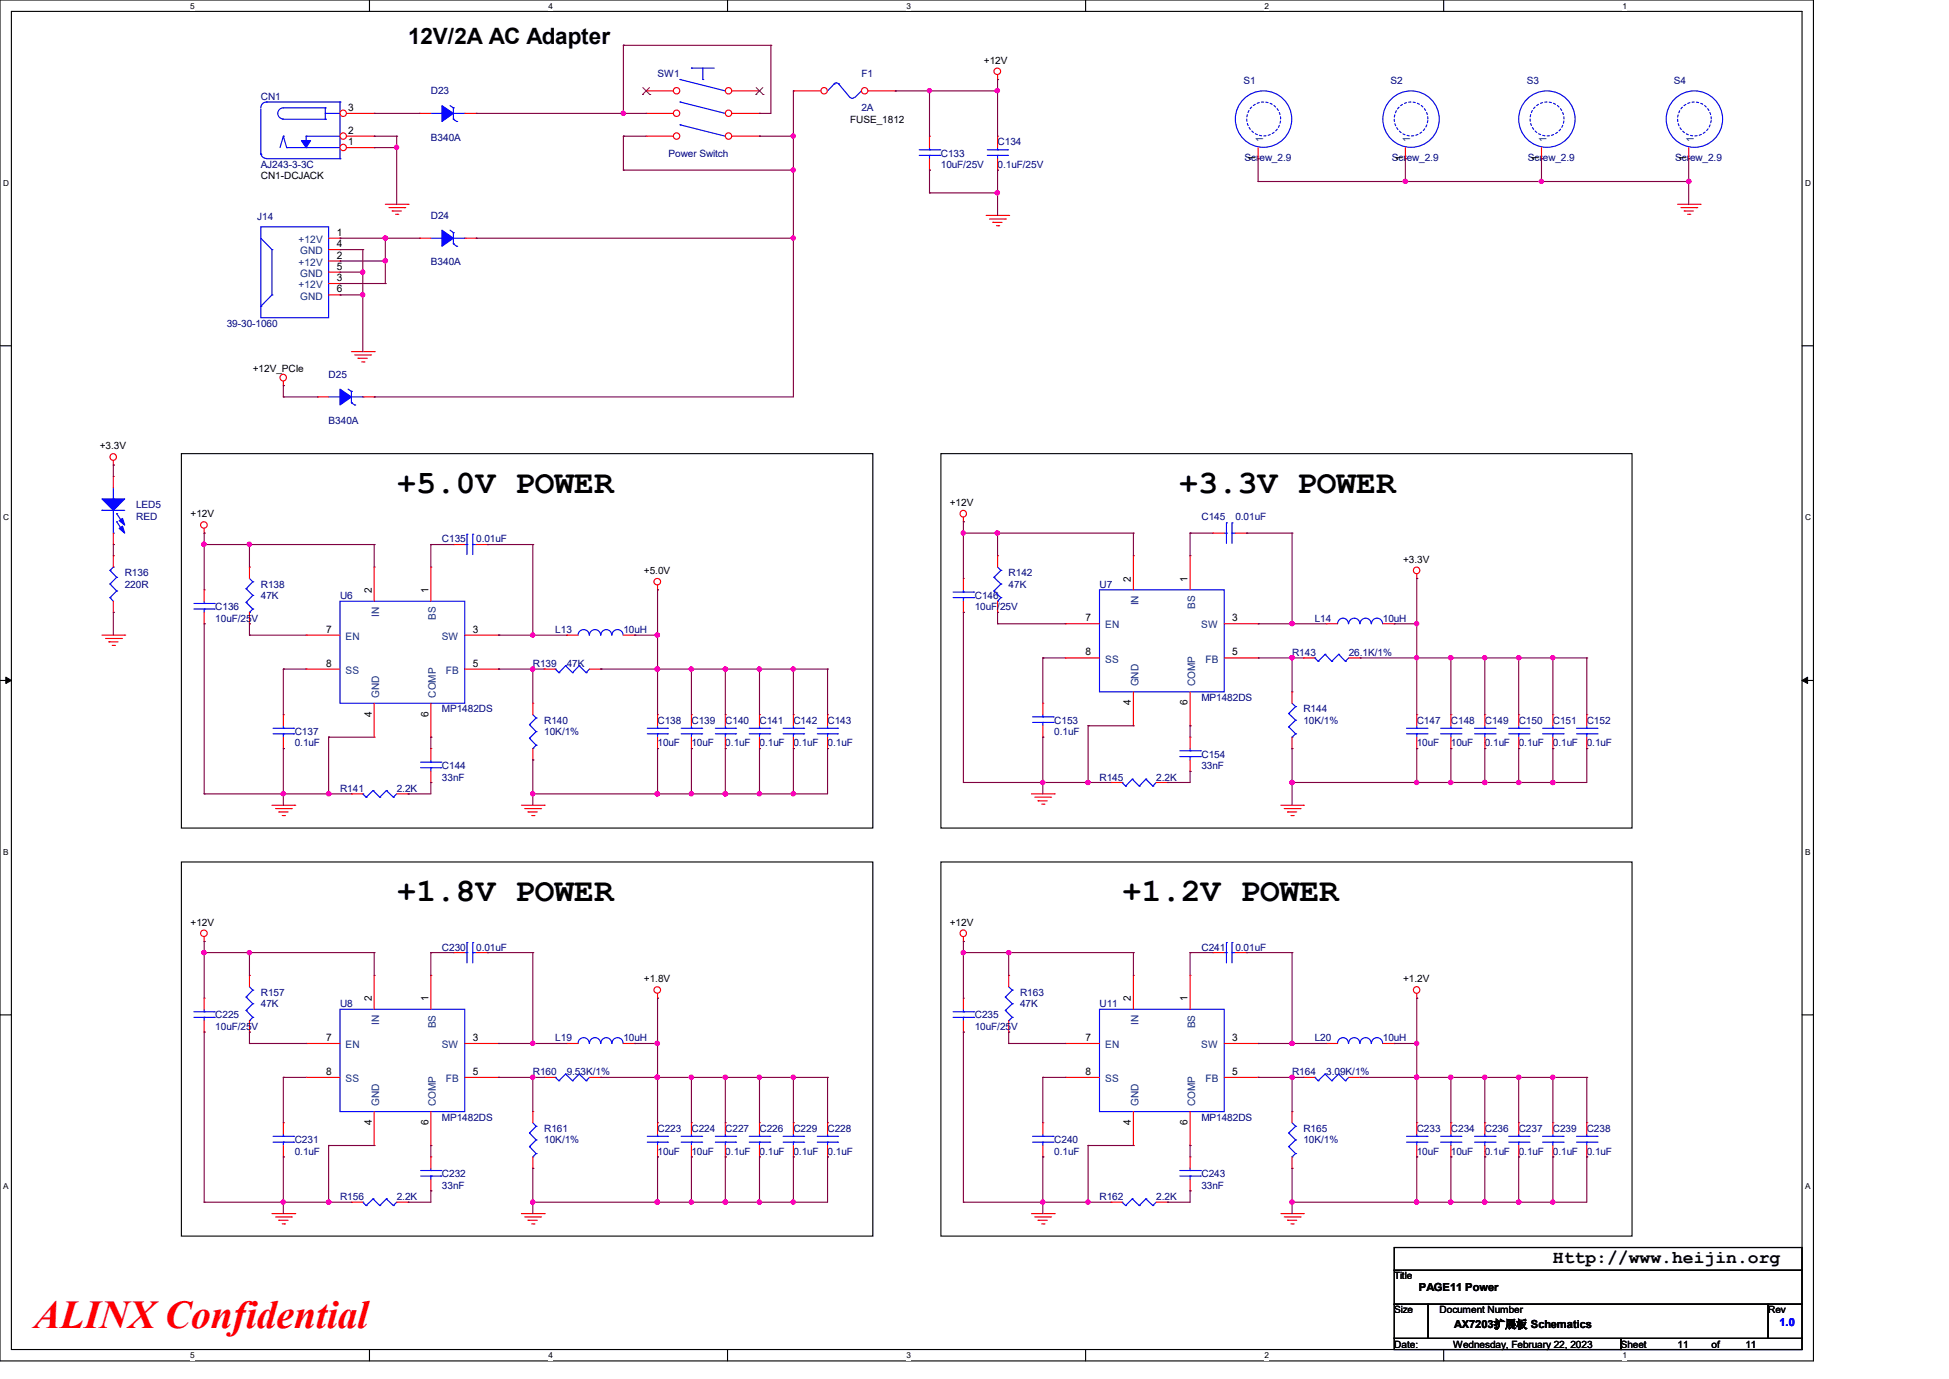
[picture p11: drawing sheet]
<svg xmlns="http://www.w3.org/2000/svg" width="297mm" height="210mm" viewBox="0 0 297 210" stroke-linecap="round" stroke-linejoin="round" font-family="sans-serif">
<defs><g id="words">
<text font-size="6" fill="#f00" x="5.2" y="202.3">ALINX Confidential</text>
<g font-size="5">
<text x="60.5" y="75">+5.0V POWER</text>
<text x="179.6" y="75">+3.3V POWER</text>
<text x="60.5" y="137.2">+1.8V POWER</text>
<text x="171" y="137.2">+1.2V POWER</text>
</g>
<text font-size="3.4" x="62.2" y="6.6">12V/2A AC Adapter</text>
<text font-size="2.8" x="236.6" y="192.3">Http://www.heijin.org</text>
<g font-size="1.7">
<text x="216.2" y="196.6">PAGE11 Power</text>
<text x="221.6" y="202.3">AX7203扩展板 Schematics</text>
</g>
<text font-size="1.7" fill="#00f" x="271.2" y="201.9">1.0</text>
<g font-size="1.6">
<text x="53" y="16.9">3</text>
<text x="53" y="22.1">1</text>
<text x="53" y="20.4">2</text>
<text x="191.3" y="24.6" transform="rotate(-90 191.3 24.6)">1</text>
<text x="213.8" y="24.6" transform="rotate(-90 213.8 24.6)">1</text>
<text x="234.5" y="24.6" transform="rotate(-90 234.5 24.6)">1</text>
<text x="257" y="24.6" transform="rotate(-90 257 24.6)">1</text>
<text x="51.3" y="35.9">1</text>
<text x="51.3" y="39.4">2</text>
<text x="51.3" y="37.6">4</text>
<text x="51.3" y="41.1">5</text>
<text x="51.3" y="42.8">3</text>
<text x="51.3" y="44.5">6</text>
<text x="172.3" y="88.6" transform="rotate(-90 172.3 88.6)">2</text>
<text x="181" y="88.6" transform="rotate(-90 181 88.6)">1</text>
<text x="56.6" y="90.3" transform="rotate(-90 56.6 90.3)">2</text>
<text x="65.3" y="90.3" transform="rotate(-90 65.3 90.3)">1</text>
<text x="165.4" y="94.6">7</text>
<text x="187.8" y="94.6">3</text>
<text x="49.7" y="96.3">7</text>
<text x="49.7" y="101.5">8</text>
<text x="72.1" y="96.3">3</text>
<text x="72.1" y="101.5">5</text>
<text x="165.4" y="99.8">8</text>
<text x="187.8" y="99.8">5</text>
<text x="172.3" y="107.4" transform="rotate(-90 172.3 107.4)">4</text>
<text x="181" y="107.4" transform="rotate(-90 181 107.4)">6</text>
<text x="56.6" y="109.2" transform="rotate(-90 56.6 109.2)">4</text>
<text x="65.3" y="109.2" transform="rotate(-90 65.3 109.2)">6</text>
<text x="56.6" y="152.5" transform="rotate(-90 56.6 152.5)">2</text>
<text x="65.3" y="152.5" transform="rotate(-90 65.3 152.5)">1</text>
<text x="172.3" y="152.5" transform="rotate(-90 172.3 152.5)">2</text>
<text x="181" y="152.5" transform="rotate(-90 181 152.5)">1</text>
<text x="49.7" y="158.5">7</text>
<text x="72.1" y="158.5">3</text>
<text x="165.4" y="158.5">7</text>
<text x="187.8" y="158.5">3</text>
<text x="49.7" y="163.7">8</text>
<text x="72.1" y="163.7">5</text>
<text x="165.4" y="163.7">8</text>
<text x="187.8" y="163.7">5</text>
<text x="56.6" y="171.4" transform="rotate(-90 56.6 171.4)">4</text>
<text x="65.3" y="171.4" transform="rotate(-90 65.3 171.4)">6</text>
<text x="172.3" y="171.4" transform="rotate(-90 172.3 171.4)">4</text>
<text x="181" y="171.4" transform="rotate(-90 181 171.4)">6</text>
</g>
<g font-size="1.6" fill="#004080">
<text x="192.5" y="21.6" transform="rotate(-90 192.5 21.6)">1</text>
<text x="214.9" y="21.6" transform="rotate(-90 214.9 21.6)">1</text>
<text x="235.7" y="21.6" transform="rotate(-90 235.7 21.6)">1</text>
<text x="258.1" y="21.6" transform="rotate(-90 258.1 21.6)">1</text>
<text x="45.5" y="37">+12V</text>
<text x="45.5" y="40.5">+12V</text>
<text x="45.7" y="38.7">GND</text>
<text x="45.5" y="43.9">+12V</text>
<text x="45.7" y="42.2">GND</text>
<text x="45.7" y="45.6">GND</text>
<text x="57.8" y="93.9" transform="rotate(-90 57.8 93.9)">IN</text>
<text x="66.4" y="94.4" transform="rotate(-90 66.4 94.4)">BS</text>
<text x="168.4" y="95.7">EN</text>
<text x="173.5" y="92.2" transform="rotate(-90 173.5 92.2)">IN</text>
<text x="182.1" y="92.7" transform="rotate(-90 182.1 92.7)">BS</text>
<text x="183" y="95.7">SW</text>
<text x="52.7" y="97.4">EN</text>
<text x="67.3" y="97.4">SW</text>
<text x="168.4" y="100.9">SS</text>
<text x="183.7" y="100.9">FB</text>
<text x="52.7" y="102.6">SS</text>
<text x="57.8" y="106.3" transform="rotate(-90 57.8 106.3)">GND</text>
<text x="66.4" y="106.3" transform="rotate(-90 66.4 106.3)">COMP</text>
<text x="67.9" y="102.6">FB</text>
<text x="173.5" y="104.5" transform="rotate(-90 173.5 104.5)">GND</text>
<text x="182.1" y="104.5" transform="rotate(-90 182.1 104.5)">COMP</text>
<text x="52.7" y="159.6">EN</text>
<text x="57.8" y="156.1" transform="rotate(-90 57.8 156.1)">IN</text>
<text x="66.4" y="156.6" transform="rotate(-90 66.4 156.6)">BS</text>
<text x="67.3" y="159.6">SW</text>
<text x="168.4" y="159.6">EN</text>
<text x="173.5" y="156.1" transform="rotate(-90 173.5 156.1)">IN</text>
<text x="182.1" y="156.6" transform="rotate(-90 182.1 156.6)">BS</text>
<text x="183" y="159.6">SW</text>
<text x="52.7" y="164.8">SS</text>
<text x="67.9" y="164.8">FB</text>
<text x="168.4" y="164.8">SS</text>
<text x="183.7" y="164.8">FB</text>
<text x="57.8" y="168.4" transform="rotate(-90 57.8 168.4)">GND</text>
<text x="66.4" y="168.4" transform="rotate(-90 66.4 168.4)">COMP</text>
<text x="173.5" y="168.4" transform="rotate(-90 173.5 168.4)">GND</text>
<text x="182.1" y="168.4" transform="rotate(-90 182.1 168.4)">COMP</text>
</g>
<g font-size="1.5" fill="#000080">
<text x="100.2" y="11.8">SW1</text>
<text x="131.3" y="11.8">F1</text>
<text x="39.8" y="15.2">CN1</text>
<text x="65.7" y="14.4">D23</text>
<text x="131.3" y="16.9">2A</text>
<text x="189.5" y="12.8">S1</text>
<text x="211.9" y="12.8">S2</text>
<text x="232.7" y="12.8">S3</text>
<text x="255.1" y="12.8">S4</text>
<text x="65.7" y="21.4">B340A</text>
<text x="101.9" y="23.9">Power Switch</text>
<text x="143.4" y="23.9">C133</text>
<text x="152" y="22.1">C134</text>
<text x="39.8" y="25.6">AJ243-3-3C</text>
<text x="143.4" y="25.6">10uF/25V</text>
<text x="152" y="25.6">0.1uF/25V</text>
<text x="189.7" y="24.6">Screw_2.9</text>
<text x="212.1" y="24.6">Screw_2.9</text>
<text x="232.8" y="24.6">Screw_2.9</text>
<text x="255.3" y="24.6">Screw_2.9</text>
<text x="39.2" y="33.5">J14</text>
<text x="65.7" y="33.4">D24</text>
<text x="65.7" y="40.4">B340A</text>
<text x="34.5" y="49.8">39-30-1060</text>
<text x="50.1" y="57.5">D25</text>
<text x="50.1" y="64.6">B340A</text>
<text x="20.7" y="77.4">LED5</text>
<text x="20.7" y="79.1">RED</text>
<text x="67.4" y="82.6">C135</text>
<text x="72.6" y="82.6">0.01uF</text>
<text x="183.1" y="79.1">C145</text>
<text x="188.3" y="79.1">0.01uF</text>
<text x="19" y="87.8">R136</text>
<text x="19" y="89.5">220R</text>
<text x="39.8" y="89.5">R138</text>
<text x="153.7" y="87.8">R142</text>
<text x="153.7" y="89.5">47K</text>
<text x="167.6" y="89.5">U7</text>
<text x="32.8" y="93">C136</text>
<text x="32.8" y="94.7">10uF/25V</text>
<text x="39.8" y="91.2">47K</text>
<text x="51.8" y="91.2">U6</text>
<text x="148.5" y="91.2">C146</text>
<text x="148.5" y="93">10uF/25V</text>
<text x="200.4" y="94.7">L14</text>
<text x="210.7" y="94.7">10uH</text>
<text x="81.2" y="101.6">R139</text>
<text x="84.6" y="96.4">L13</text>
<text x="86.4" y="101.6">47K</text>
<text x="95" y="96.4">10uH</text>
<text x="196.9" y="99.9">R143</text>
<text x="205.5" y="99.9">26.1K/1%</text>
<text x="183.1" y="106.8">MP1482DS</text>
<text x="44.9" y="111.9">C137</text>
<text x="44.9" y="113.7">0.1uF</text>
<text x="67.4" y="108.5">MP1482DS</text>
<text x="82.9" y="110.2">R140</text>
<text x="82.9" y="111.9">10K/1%</text>
<text x="100.2" y="110.2">C138</text>
<text x="100.2" y="113.7">10uF</text>
<text x="105.4" y="110.2">C139</text>
<text x="105.4" y="113.7">10uF</text>
<text x="110.5" y="110.2">C140</text>
<text x="110.5" y="113.7">0.1uF</text>
<text x="115.7" y="110.2">C141</text>
<text x="115.7" y="113.7">0.1uF</text>
<text x="120.9" y="110.2">C142</text>
<text x="120.9" y="113.7">0.1uF</text>
<text x="126.1" y="110.2">C143</text>
<text x="126.1" y="113.7">0.1uF</text>
<text x="160.7" y="110.2">C153</text>
<text x="160.7" y="111.9">0.1uF</text>
<text x="198.6" y="108.5">R144</text>
<text x="198.6" y="110.2">10K/1%</text>
<text x="215.9" y="110.2">C147</text>
<text x="215.9" y="113.7">10uF</text>
<text x="221.1" y="110.2">C148</text>
<text x="221.1" y="113.7">10uF</text>
<text x="226.3" y="110.2">C149</text>
<text x="226.3" y="113.7">0.1uF</text>
<text x="231.4" y="110.2">C150</text>
<text x="231.4" y="113.7">0.1uF</text>
<text x="236.6" y="110.2">C151</text>
<text x="236.6" y="113.7">0.1uF</text>
<text x="241.8" y="110.2">C152</text>
<text x="241.8" y="113.7">0.1uF</text>
<text x="67.4" y="117.1">C144</text>
<text x="67.4" y="118.9">33nF</text>
<text x="167.6" y="118.9">R145</text>
<text x="176.2" y="118.9">2.2K</text>
<text x="183.1" y="115.4">C154</text>
<text x="183.1" y="117.1">33nF</text>
<text x="51.8" y="120.6">R141</text>
<text x="60.5" y="120.6">2.2K</text>
<text x="67.4" y="144.8">C230</text>
<text x="72.6" y="144.8">0.01uF</text>
<text x="183.1" y="144.8">C241</text>
<text x="188.3" y="144.8">0.01uF</text>
<text x="32.8" y="155.1">C225</text>
<text x="39.8" y="151.7">R157</text>
<text x="39.8" y="153.4">47K</text>
<text x="51.8" y="153.4">U8</text>
<text x="148.5" y="155.1">C235</text>
<text x="155.4" y="151.7">R163</text>
<text x="155.4" y="153.4">47K</text>
<text x="167.6" y="153.4">U11</text>
<text x="32.8" y="156.8">10uF/25V</text>
<text x="84.6" y="158.6">L19</text>
<text x="95" y="158.6">10uH</text>
<text x="148.5" y="156.8">10uF/25V</text>
<text x="200.4" y="158.6">L20</text>
<text x="210.7" y="158.6">10uH</text>
<text x="81.2" y="163.7">R160</text>
<text x="86.4" y="163.7">9.53K/1%</text>
<text x="196.9" y="163.7">R164</text>
<text x="202.1" y="163.7">3.09K/1%</text>
<text x="67.4" y="170.7">MP1482DS</text>
<text x="82.9" y="172.4">R161</text>
<text x="100.2" y="172.4">C223</text>
<text x="105.4" y="172.4">C224</text>
<text x="110.5" y="172.4">C227</text>
<text x="115.7" y="172.4">C226</text>
<text x="120.9" y="172.4">C229</text>
<text x="126.1" y="172.4">C228</text>
<text x="183.1" y="170.7">MP1482DS</text>
<text x="198.6" y="172.4">R165</text>
<text x="215.9" y="172.4">C233</text>
<text x="221.1" y="172.4">C234</text>
<text x="226.3" y="172.4">C236</text>
<text x="231.4" y="172.4">C237</text>
<text x="236.6" y="172.4">C239</text>
<text x="241.8" y="172.4">C238</text>
<text x="44.9" y="174.1">C231</text>
<text x="44.9" y="175.9">0.1uF</text>
<text x="67.4" y="179.3">C232</text>
<text x="82.9" y="174.1">10K/1%</text>
<text x="100.2" y="175.9">10uF</text>
<text x="105.4" y="175.9">10uF</text>
<text x="110.5" y="175.9">0.1uF</text>
<text x="115.7" y="175.9">0.1uF</text>
<text x="120.9" y="175.9">0.1uF</text>
<text x="126.1" y="175.9">0.1uF</text>
<text x="160.7" y="174.1">C240</text>
<text x="160.7" y="175.9">0.1uF</text>
<text x="183.1" y="179.3">C243</text>
<text x="198.6" y="174.1">10K/1%</text>
<text x="215.9" y="175.9">10uF</text>
<text x="221.1" y="175.9">10uF</text>
<text x="226.3" y="175.9">0.1uF</text>
<text x="231.4" y="175.9">0.1uF</text>
<text x="236.6" y="175.9">0.1uF</text>
<text x="241.8" y="175.9">0.1uF</text>
<text x="51.8" y="182.8">R156</text>
<text x="60.5" y="182.8">2.2K</text>
<text x="67.4" y="181">33nF</text>
<text x="167.6" y="182.8">R162</text>
<text x="176.2" y="182.8">2.2K</text>
<text x="183.1" y="181">33nF</text>
</g>
<g font-size="1.5">
<text x="149.9" y="9.7">+12V</text>
<text x="129.5" y="18.7">FUSE_1812</text>
<text x="39.8" y="27.3">CN1-DCJACK</text>
<text x="38.5" y="56.7">+12V_PCIe</text>
<text x="15.2" y="68.4">+3.3V</text>
<text x="144.7" y="77">+12V</text>
<text x="29" y="78.8">+12V</text>
<text x="98.1" y="87.4">+5.0V</text>
<text x="213.8" y="85.7">+3.3V</text>
<text x="29" y="141">+12V</text>
<text x="144.7" y="141">+12V</text>
<text x="98.1" y="149.6">+1.8V</text>
<text x="213.8" y="149.6">+1.2V</text>
<text x="212.5" y="194.9">Title</text>
<text x="212.5" y="200">Size</text>
<text x="219.4" y="200">Document Number</text>
<text x="269.4" y="200">Rev</text>
<text x="212.5" y="205.2">Date:</text>
<text x="221.4" y="205.2">Wednesday, February 22, 2023</text>
<text x="247" y="205.2">Sheet</text>
<text x="255.6" y="205.2">11</text>
<text x="260.8" y="205.2">of</text>
<text x="266" y="205.2">11</text>
</g>
<g font-size="1.3">
<text x="29" y="1.4">5</text>
<text x="83.6" y="1.4">4</text>
<text x="138.1" y="1.4">3</text>
<text x="192.7" y="1.4">2</text>
<text x="247.3" y="1.4">1</text>
<text x=".5" y="28.3">D</text>
<text x="275.1" y="28.3">D</text>
<text x=".5" y="79.2">C</text>
<text x="275.1" y="79.2">C</text>
<text x=".5" y="130.2">B</text>
<text x="275.1" y="130.2">B</text>
<text x=".5" y="181.1">A</text>
<text x="275.1" y="181.1">A</text>
<text x="29" y="206.9">5</text>
<text x="83.6" y="206.9">4</text>
<text x="138.1" y="206.9">3</text>
<text x="192.7" y="206.9">2</text>
<text x="247.3" y="206.9">1</text>
</g>
</g></defs>
<path d="M0 0h276.4v207.3h-276.4zM1.7 1.7h272.9v203.8h-272.9z" fill="none" stroke="#000" stroke-width=".17"/>
<g fill="#fff">
<path d="M29 .2h.7v1.4h-.7z"/>
<path d="M29 205.7h.7v1.4h-.7z"/>
</g>
<path d="M56.3 0v1.7M56.3 205.5v1.8" fill="none" stroke="#000" stroke-width=".17"/>
<g fill="#fff">
<path d="M83.6 .2h.6v1.4h-.6z"/>
<path d="M83.6 205.7h.6v1.4h-.6z"/>
</g>
<path d="M110.9 0v1.7M110.9 205.5v1.8" fill="none" stroke="#000" stroke-width=".17"/>
<g fill="#fff">
<path d="M138.1 .2h.7v1.4h-.7z"/>
<path d="M138.1 205.7h.7v1.4h-.7z"/>
</g>
<path d="M165.4 0v1.7M165.4 205.5v1.8" fill="none" stroke="#000" stroke-width=".17"/>
<g fill="#fff">
<path d="M192.7 .2h.7v1.4h-.7z"/>
<path d="M192.7 205.7h.7v1.4h-.7z"/>
</g>
<path d="M220 0v1.7M220 205.5v1.8" fill="none" stroke="#000" stroke-width=".17"/>
<g fill="#fff">
<path d="M247.3 .2h.6v1.4h-.6z"/>
<path d="M247.3 205.7h.6v1.4h-.6z"/>
<path d="M.5 27.2h.9v1.4h-.9z"/>
<path d="M275.1 27.2h.9v1.4h-.9z"/>
<path d="M.5 78.1h.9v1.4h-.9z"/>
<path d="M275.1 78.1h.9v1.4h-.9z"/>
</g>
<path d="M0 52.7h1.7M274.6 52.7h1.8" fill="none" stroke="#000" stroke-width=".17"/>
<g fill="#fff">
<path d="M.5 129.1h.8v1.4h-.8z"/>
<path d="M275.1 129.1h.8v1.4h-.8z"/>
</g>
<path d="M0 103.6h1.7M274.6 103.6h1.8" fill="none" stroke="#000" stroke-width=".17"/>
<path d="M.9 103.1l.8 .5-.8 .5zM274.6 103.6l.9-.5v1z" fill="#000" stroke="#000" stroke-width=".15"/>
<g fill="#fff">
<path d="M.5 180h.8v1.4h-.8z"/>
<path d="M275.1 180h.8v1.4h-.8z"/>
</g>
<g fill="none" stroke="#000" stroke-width=".17">
<path d="M27.6 69.1h105.4v57h-105.4zM143.4 69.1h105.3v57h-105.3zM27.6 131.3h105.4v57h-105.4zM143.4 131.3h105.3v57h-105.3zM0 154.6h1.7M274.6 154.6h1.8M212.5 190h62.1v3.5h-62.1zM212.5 193.5h62.1v5.1h-62.1zM212.5 198.6h5.1v5.2h-5.1zM217.6 198.6h51.9v5.2h-51.9zM269.5 198.6h5.1v5.2h-5.1zM212.5 203.8h34.5v1.7h-34.5z"/>
<path d="M247 203.8h27.6v1.7h-27.6z"/>
</g>
<g fill="none" stroke="#f00" stroke-width=".17">
<path d="M152 12.1h.1M152 11.4v.7M58.7 31.1h3.5M59.3 31.6h2.4M59.8 32.1h.1M59.8 32.1h1.4M60.3 32.6h.3M60.6 32.6h.1M61.7 31.6h.1M62.2 31.1h.1M150.3 32.8h3.4M150.8 33.4h2.4"/>
<path d="M151.3 33.9h.1M151.3 33.9h1.4M151.8 34.4h.4M152 20.7h.1M152 25.9h.1M152 20.7v1.8M152 24.2v1.7M152.2 34.4h.1M153.2 33.4h.1M153.7 32.8h.1M255.7 31.1h3.4M256.2 31.6h2.4"/>
<path d="M256.7 32.1h.1M256.7 32.1h1.4M257.2 32.6h.3M257.5 32.6h.1M258.6 31.6h.1M259.1 31.1h.1M43.2 58.7h.1M43.2 58v.7M53.6 53.6h3.4M54.1 54.1h2.4M54.6 54.6h.1M54.6 54.6h1.4"/>
<path d="M55.1 55.1h.4M55.5 55.1h.1M56.5 54.1h.1M57 53.6h.1M17.3 70.8h.1M17.3 72.6h.1M17.3 70.1v.7M17.3 72.6v1.7M48.4 60.5h.1M48.4 60.5h1.7M55.3 60.5h1.7M57 60.5h.1"/>
<path d="M146.8 79.5h.1M146.8 78.8v.7M15.5 96.7h3.5M16.1 97.2h2.4M16.6 97.7h.1M16.6 97.7h1.4M17.1 98.3h.3M17.3 93.3h.1M17.3 84.6h.1M17.3 82.9h.1M17.3 81.2v1.7M17.3 84.6v1.8"/>
<path d="M17.3 91.6v1.7M17.4 98.3h.1M18.5 97.2h.1M19 96.7h.1M31.1 81.2h.1M31.1 80.5v.7M38 86.4h.1M38 95h.1M38 86.4v1.7M38 93.3v1.7M86.4 96.7h.1M86.4 96.7h1.7"/>
<path d="M95 96.7h1.7M96.7 96.7h.1M100.2 89.8h.1M100.2 89.1v.7M215.9 88.1h.1M215.9 87.4v.7M65.7 114h.1M65.7 119.2h.1M65.7 114v1.7M65.7 117.5v1.7M100.2 108.8h.1M100.2 114h.1"/>
<path d="M100.2 108.8v1.7M100.2 112.3v1.7M105.4 108.8h.1M105.4 114h.1M105.4 108.8v1.7M105.4 112.3v1.7M158.9 107.1h.1M158.9 112.3h.1M158.9 107.1v1.7M158.9 110.5v1.8M169.3 119.2h.1M169.3 119.2h1.7"/>
<path d="M176.2 119.2h1.7M177.9 119.2h.1M181.4 112.3h.1M181.4 117.5h.1M181.4 112.3v1.7M181.4 115.7v1.8M215.9 108.8h.1M215.9 114h.1M215.9 108.8v1.7M215.9 112.3v1.7M241.8 108.8h.1M241.8 114h.1"/>
<path d="M241.8 108.8v1.7M241.8 112.3v1.7M41.4 122.6h3.5M42 123.1h2.4M42.5 123.7h.1M42.5 123.7h1.4M43 124.2h.3M43.3 124.2h.1M44.4 123.1h.1M44.9 122.6h.1M53.6 120.9h.1M53.6 120.9h1.7"/>
<path d="M60.5 120.9h1.7M62.2 120.9h.1M79.5 122.6h3.4M80 123.1h2.4M80.5 123.7h.1M80.5 123.7h1.4M81 124.2h.4M81.4 124.2h.1M82.4 123.1h.1M82.9 122.6h.1M157.2 120.9h3.5M157.7 121.4h2.4"/>
<path d="M158.2 122h.1M158.2 122h1.4M158.7 122.5h.4M159.1 122.5h.1M160.1 121.4h.1M160.7 120.9h.1M195.2 122.6h3.4M195.7 123.1h2.4M196.2 123.7h.1M196.2 123.7h1.4M196.7 124.2h.4M197.1 124.2h.1"/>
<path d="M198.1 123.1h.1M198.6 122.6h.1M31.1 143.4h.1M31.1 142.7v.7M46.7 158.9h.1M46.7 158.9h5.1M57 148.5h.1M57 148.5v5.2M65.7 148.5h.1M65.7 148.5v5.2M69.1 145.1h.1M69.1 145.1h1.7"/>
<path d="M70.8 158.9h5.2M72.6 145.1h1.7M74.3 145.1h.1M76 158.9h.1M100.2 152h.1M100.2 151.3v.7M146.8 143.4h.1M146.8 152h.1M146.8 157.2h.1M146.8 142.7v.7M146.8 152v1.7M146.8 155.4v1.8"/>
<path d="M153.7 148.5h.1M153.7 157.2h.1M153.7 148.5v1.8M153.7 155.4v1.8M202.1 158.9h.1M202.1 158.9h1.7M210.7 158.9h1.8M212.5 158.9h.1M215.9 152h.1M215.9 151.3v.7M43.2 171h.1M43.2 176.2h.1"/>
<path d="M43.2 171v1.7M43.2 174.5v1.7M46.7 164.1h.1M46.7 164.1h5.1M57 174.5h.1M57 169.3v5.2M65.7 174.5h.1M65.7 169.3v5.2M70.8 164.1h5.2M76 164.1h.1M110.5 171h.1M110.5 176.2h.1"/>
<path d="M110.5 171v1.7M110.5 174.5v1.7M120.9 171h.1M120.9 176.2h.1M120.9 171v1.7M120.9 174.5v1.7M126.1 171h.1M126.1 176.2h.1M126.1 171v1.7M126.1 174.5v1.7M196.9 169.3h.1M196.9 177.9h.1"/>
<path d="M196.9 169.3v1.7M196.9 176.2v1.7M198.6 164.1h.1M198.6 164.1h1.8M205.5 164.1h1.8M207.3 164.1h.1M221.1 171h.1M221.1 176.2h.1M221.1 171v1.7M221.1 174.5v1.7M226.3 171h.1M226.3 176.2h.1"/>
<path d="M226.3 171v1.7M226.3 174.5v1.7M41.4 184.8h3.5M42 185.3h2.4M42.5 185.8h.1M42.5 185.8h1.4M43 186.4h.3M43.3 186.4h.1M44.4 185.3h.1M44.9 184.8h.1M79.5 184.8h3.4M80 185.3h2.4"/>
<path d="M80.5 185.8h.1M80.5 185.8h1.4M81 186.4h.4M81.4 186.4h.1M82.4 185.3h.1M82.9 184.8h.1M157.2 184.8h3.5M157.7 185.3h2.4M158.2 185.8h.1M158.2 185.8h1.4M158.7 186.4h.4M159.1 186.4h.1"/>
<path d="M160.1 185.3h.1M160.7 184.8h.1M195.2 184.8h3.4M195.7 185.3h2.4M196.2 185.8h.1M196.2 185.8h1.4M196.7 186.4h.4M197.1 186.4h.1M198.1 185.3h.1M198.6 184.8h.1"/>
<circle cx="152" cy="10.9" r=".5"/>
<circle cx="43.1" cy="57.5" r=".5"/>
<circle cx="17.2" cy="69.6" r=".5"/>
<circle cx="31.1" cy="79.9" r=".5"/>
<circle cx="146.8" cy="78.2" r=".5"/>
<circle cx="100.2" cy="88.6" r=".5"/>
<circle cx="215.9" cy="86.9" r=".5"/>
<circle cx="31.1" cy="142.1" r=".5"/>
<circle cx="100.2" cy="150.8" r=".5"/>
<circle cx="146.8" cy="142.1" r=".5"/>
<circle cx="215.9" cy="150.8" r=".5"/>
</g>
<g fill="none" stroke="#00f" stroke-width=".17">
<path d="M103.6 12.1h.1M103.6 19h.1M103.6 15.5h.1M103.6 12.1l6.9 1.7M103.6 19l6.9 1.7M103.6 15.5l6.9 1.8M105.4 10.4h.1M105.4 10.4h3.4M107.1 12.1h.1M107.1 10.4v1.7M150.5 23.7h3M150.5 22.8h3"/>
<path d="M152 22.8h.1M152 23.7h.1M152 22.5v.3M152 23.7v.5M153.5 23.7h.1M153.5 22.8h.1M53 59.3l.6 .3M53.6 59.6h.1M53.6 59.6v1.7M15.5 77.7h.1M15.5 77.7h3.5M17.3 76h.1"/>
<path d="M17.3 74.3v1.7M17.3 77.7v3.5M17.8 78.2h.1M17.8 79.5h.1M17.8 78.2l1 1.6M17.8 79.5l1 1.5M50.1 60.5h1.7M51.8 60.5h.1M53.6 61.3h.1M53.6 60.5h1.7M53.6 61.3l.5 .4M54.1 61.7h.1"/>
<path d="M55.3 60.5h.1M16.8 91h.1M16.8 88.9h.1M16.8 86.9h.1M16.8 91l.5 .6M16.8 88.9l1 1.1M16.8 86.9l1 1M17.3 86.4h.1M17.3 81.2h.1M17.3 86.4l-.5 .5M17.8 90h.1M17.8 87.9h.1"/>
<path d="M17.8 90l-1 1M17.8 87.9l-1 1M37.5 89.7h.1M37.5 91.7h.1M37.5 89.7l1 1M37.5 91.7l1 1.1M38 93.3h.1M38 88.1l.5 .5M38.5 88.6h.1M38.5 90.7h.1M38.5 92.8h.1M38.5 88.6l-1 1.1"/>
<path d="M38.5 90.7l-1 1M38.5 92.8l-.5 .5M88.1 96.7a.85 .85 0 0 1 .8-.8 .85 .85 0 0 1 .9 .8M89.8 96.7a.85 .85 0 0 1 .9-.8 .85 .85 0 0 1 .8 .8M91.6 96.7a.83 .83 0 0 1 .8-.8 .83 .83 0 0 1 .8 .8M93.3 96.7a.85 .85 0 0 1 .8-.8 .85 .85 0 0 1 .9 .8M64.1 116.9h3.1M64.1 116.1h3.1M65.7 116.1h.1M65.7 116.9h.1M65.7 115.7v.4M65.7 116.9v.6"/>
<path d="M67.2 116.9h.1M67.2 116.1h.1M98.6 111.8h3.1M98.6 110.9h3.1M100.2 110.9h.1M100.2 111.8h.1M100.2 110.5v.4M100.2 111.8v.5M101.7 111.8h.1M101.7 110.9h.1M103.8 111.8h3.1M103.8 110.9h3.1"/>
<path d="M105.4 110.9h.1M105.4 111.8h.1M105.4 110.5v.4M105.4 111.8v.5M106.9 111.8h.1M106.9 110.9h.1M157.4 110h3.1M157.4 109.2h3.1M158.9 109.2h.1M158.9 110h.1M158.9 108.8v.4M158.9 110v.5"/>
<path d="M160.5 110h.1M160.5 109.2h.1M171 119.2h.1M171 119.2l.5 .5M171.5 119.7h.1M172.6 118.7h.1M172.6 118.7l1 1M172.6 118.7l-1.1 1M173.6 119.7h.1M174.6 118.7h.1M174.6 118.7l1.1 1M174.6 118.7l-1 1"/>
<path d="M175.7 119.7h.1M176.2 119.2l-.5 .5M179.8 115.2h3.1M179.8 114.3h3.1M181.4 114.3h.1M181.4 115.2h.1M181.4 114v.3M181.4 115.2v.5M182.9 115.2h.1M182.9 114.3h.1M214.3 111.8h3.2M214.3 110.9h3.2"/>
<path d="M215.9 110.9h.1M215.9 111.8h.1M215.9 110.5v.4M215.9 111.8v.5M217.5 111.8h.1M217.5 110.9h.1M240.2 111.8h3.2M240.2 110.9h3.2M241.8 110.9h.1M241.8 111.8h.1M241.8 110.5v.4M241.8 111.8v.5"/>
<path d="M243.4 111.8h.1M243.4 110.9h.1M55.3 120.9h.1M55.3 120.9l.5 .5M55.8 121.4h.1M56.9 120.4h.1M56.9 120.4l1 1M56.9 120.4l-1.1 1M57.9 121.4h.1M58.9 120.4h.1M58.9 120.4l1 1M58.9 120.4l-1 1"/>
<path d="M59.9 121.4h.1M60.5 120.9l-.6 .5M51.8 153.7h19v15.6h-19zM70.8 145.1h.4M71.2 145.1h.1M71.2 143.6h.1M71.2 143.6v3M72.1 143.6h.1M72.1 145.1h.1M72.1 145.1h.5M72.1 143.6v3M145.2 154.9h3.2"/>
<path d="M145.2 154.1h3.2M146.8 154.1h.1M146.8 154.9h.1M146.8 153.7v.4M146.8 154.9v.5M148.4 154.9h.1M148.4 154.1h.1M153.2 151.8h.1M153.2 153.9h.1M153.2 151.8l1.1 1.1M153.2 153.9l1.1 1M153.7 155.4h.1"/>
<path d="M153.7 150.3l.6 .5M154.3 150.8h.1M154.3 152.9h.1M154.3 154.9h.1M154.3 150.8l-1.1 1M154.3 152.9l-1.1 1M154.3 154.9l-.6 .5M205.5 158.9a.83 .83 0 0 0-.8-.9 .83 .83 0 0 0-.9 .9M207.2 158.9a.85 .85 0 0 0-.8-.9 .85 .85 0 0 0-.9 .9M209 158.9a.85 .85 0 0 0-.9-.9 .85 .85 0 0 0-.8 .9M210.7 158.9a.85 .85 0 0 0-.9-.9 .85 .85 0 0 0-.8 .9M41.6 173.9h3.1"/>
<path d="M41.6 173.1h3.1M43.2 173.1h.1M43.2 173.9h.1M43.2 172.7v.4M43.2 173.9v.6M44.7 173.9h.1M44.7 173.1h.1M109 173.9h3.1M109 173.1h3.1M110.5 173.1h.1M110.5 173.9h.1M110.5 172.7v.4"/>
<path d="M110.5 173.9v.6M112.1 173.9h.1M112.1 173.1h.1M119.3 173.9h3.2M119.3 173.1h3.2M120.9 173.1h.1M120.9 173.9h.1M120.9 172.7v.4M120.9 173.9v.6M122.5 173.9h.1M122.5 173.1h.1M124.5 173.9h3.1"/>
<path d="M124.5 173.1h3.1M126.1 173.1h.1M126.1 173.9h.1M126.1 172.7v.4M126.1 173.9v.6M127.6 173.9h.1M127.6 173.1h.1M196.4 172.6h.1M196.4 174.6h.1M196.4 172.6l1 1M196.4 174.6l1 1.1M196.9 176.2h.1"/>
<path d="M196.9 171l.5 .5M197.4 171.5h.1M197.4 173.6h.1M197.4 175.7h.1M197.4 171.5l-1 1.1M197.4 173.6l-1 1M197.4 175.7l-.5 .5M200.4 164.1h.1M200.4 164.1l.5 .5M200.9 164.6h.1M201.9 163.6h.1M201.9 163.6l1 1"/>
<path d="M201.9 163.6l-1 1M202.9 164.6h.1M204 163.6h.1M204 163.6l1 1M204 163.6l-1.1 1M205 164.6h.1M205.5 164.1l-.5 .5M219.5 173.9h3.1M219.5 173.1h3.1M221.1 173.1h.1M221.1 173.9h.1M221.1 172.7v.4"/>
<path d="M221.1 173.9v.6M222.6 173.9h.1M222.6 173.1h.1M224.7 173.9h3.1M224.7 173.1h3.1M226.3 173.1h.1M226.3 173.9h.1M226.3 172.7v.4M226.3 173.9v.6M227.8 173.9h.1M227.8 173.1h.1"/>
</g>
<g fill="#00f" stroke="#00f" stroke-width=".17">
<path d="M15.5 76h3.5l-1.7 1.7z"/>
<path d="M18.2 79.3l.5-.3 .3 1z"/>
<path d="M18.2 80.5l.5-.4 .3 1.1z"/>
<path d="M51.8 59.3l1.8 1.2-1.8 1.2z" fill-rule="evenodd"/>
</g>
<circle cx="111" cy="13.8" r=".49" fill="#fff" stroke="#f00" stroke-width=".17"/>
<path d="M111.5 13.8h4.2M115.7 13.8h.1" fill="none" stroke="#f00" stroke-width=".17"/>
<path d="M115.2 14.4h.1M115.2 13.3l1.1 1.1M116.2 13.3l-1 1.1M116.3 14.4h.1" fill="none" stroke="#804000" stroke-width=".15"/>
<circle cx="103.1" cy="13.8" r=".49" fill="#fff" stroke="#f00" stroke-width=".17"/>
<path d="M98.5 13.8h.1M98.5 13.8h4.1" fill="none" stroke="#f00" stroke-width=".17"/>
<path d="M97.9 14.4h.1M98 13.3l1 1.1M99 13.3l-1.1 1.1M99 14.4h.1" fill="none" stroke="#804000" stroke-width=".15"/>
<circle cx="111" cy="17.3" r=".49" fill="#fff" stroke="#f00" stroke-width=".17"/>
<path d="M111.5 17.3h4.2M115.7 17.3h.1" fill="none" stroke="#f00" stroke-width=".17"/>
<circle cx="111" cy="20.7" r=".49" fill="#fff" stroke="#f00" stroke-width=".17"/>
<path d="M111.5 20.7h4.2M115.7 20.7h.1" fill="none" stroke="#f00" stroke-width=".17"/>
<circle cx="103.1" cy="17.3" r=".49" fill="#fff" stroke="#f00" stroke-width=".17"/>
<path d="M98.5 17.3h.1M98.5 17.3h4.1" fill="none" stroke="#f00" stroke-width=".17"/>
<circle cx="103.1" cy="20.7" r=".49" fill="#fff" stroke="#f00" stroke-width=".17"/>
<g fill="none" stroke="#f00" stroke-width=".17">
<path d="M63.9 17.3h.1M63.9 17.3h1.8M70.8 17.3h1.8M72.6 17.3h.1M50.1 36.3h1.7M50.1 39.8h1.7M50.1 38h1.7M51.8 36.3h.1M51.8 39.8h.1M51.8 38h.1M63.9 36.3h.1M63.9 36.3h1.8"/>
<path d="M70.8 36.3h1.8M72.6 36.3h.1M98.5 20.7h.1M98.5 20.7h4.1M141.6 20.7h.1M141.6 25.9h.1M141.6 20.7v1.8M141.6 24.2v1.7M191.7 24.2h.1M191.7 22.5v1.7M214.2 24.2h.1M214.2 22.5v1.7"/>
<path d="M50.1 43.2h1.7M50.1 41.4h1.7M50.1 44.9h1.7M51.8 43.2h.1M51.8 41.4h.1M51.8 44.9h.1M31.1 89.8h.1M31.1 95h.1M31.1 89.8v1.8M31.1 93.3v1.7M46.7 96.7h.1M46.7 96.7h5.1"/>
<path d="M57 86.4h.1M57 86.4v5.2M65.7 86.4h.1M65.7 86.4v5.2M70.8 96.7h5.2M76 96.7h.1M152 84.6h.1M152 93.3h.1M152 84.6v1.8M152 91.6v1.7M162.3 95h.1M162.3 95h5.3"/>
<path d="M172.7 84.6h.1M172.7 84.6v5.2M181.4 84.6h.1M181.4 84.6v5.2M184.8 81.2h.1M184.8 81.2h1.8M186.6 95h5.1M188.3 81.2h1.7M190 81.2h.1M191.7 95h.1M202.1 95h.1M202.1 95h1.7"/>
<path d="M210.7 95h1.8M212.5 95h.1M43.2 108.8h.1M43.2 114h.1M43.2 108.8v1.7M43.2 112.3v1.7M46.7 101.9h.1M46.7 101.9h5.1M57 112.3h.1M57 107.1v5.2M65.7 112.3h.1M65.7 107.1v5.2"/>
<path d="M70.8 101.9h5.2M76 101.9h.1M81.2 107.1h.1M81.2 115.7h.1M81.2 107.1v1.7M81.2 114v1.7M82.9 101.9h.1M82.9 101.9h1.7M89.8 101.9h1.8M91.6 101.9h.1M110.5 108.8h.1M110.5 114h.1"/>
<path d="M110.5 108.8v1.7M110.5 112.3v1.7M115.7 108.8h.1M115.7 114h.1M115.7 108.8v1.7M115.7 112.3v1.7M126.1 108.8h.1M126.1 114h.1M126.1 108.8v1.7M126.1 112.3v1.7M162.3 100.2h.1M162.3 100.2h5.3"/>
<path d="M172.7 110.5h.1M172.7 105.4v5.1M181.4 110.5h.1M181.4 105.4v5.1M186.6 100.2h5.1M191.7 100.2h.1M196.9 105.4h.1M196.9 114h.1M196.9 105.4v1.7M196.9 112.3v1.7M198.6 100.2h.1M198.6 100.2h1.8"/>
<path d="M205.5 100.2h1.8M207.3 100.2h.1M221.1 108.8h.1M221.1 114h.1M221.1 108.8v1.7M221.1 112.3v1.7M236.6 108.8h.1M236.6 114h.1M236.6 108.8v1.7M236.6 112.3v1.7M38 148.5h.1M38 157.2h.1"/>
<path d="M38 148.5v1.8M38 155.4v1.8M162.3 158.9h.1M162.3 158.9h5.3M172.7 148.5h.1M172.7 148.5v5.2M181.4 148.5h.1M181.4 148.5v5.2M184.8 145.1h.1M184.8 145.1h1.8M186.6 158.9h5.1M188.3 145.1h1.7"/>
<path d="M190 145.1h.1M191.7 158.9h.1M65.7 176.2h.1M65.7 176.2v1.7M65.7 179.6v1.8M100.2 171h.1M100.2 176.2h.1M100.2 171v1.7M100.2 174.5v1.7M105.4 171h.1M105.4 176.2h.1M105.4 171v1.7"/>
<path d="M105.4 174.5v1.7M158.9 171h.1M158.9 176.2h.1M158.9 171v1.7M158.9 174.5v1.7M162.3 164.1h.1M162.3 164.1h5.3M172.7 174.5h.1M172.7 169.3v5.2M181.4 174.5h.1M181.4 169.3v5.2M186.6 164.1h5.1"/>
<path d="M191.7 164.1h.1M231.4 171h.1M231.4 176.2h.1M231.4 171v1.7M231.4 174.5v1.7M236.6 171h.1M236.6 176.2h.1M236.6 171v1.7M236.6 174.5v1.7M241.8 171h.1M241.8 176.2h.1M241.8 171v1.7"/>
<path d="M241.8 174.5v1.7M53.6 183.1h.1M53.6 183.1h1.7M60.5 183.1h1.7M62.2 183.1h.1M65.7 181.4h.1"/>
</g>
<g fill="none" stroke="#00f" stroke-width=".17">
<path d="M39.8 16.6v6.9M40.6 15.5a.85 .85 0 0 0-.8 .9M40.6 15.5h.1M40.6 15.5h11.2M43 18.2h6.6M49.6 16.4h-6.4a.85 .85 0 0 0-.9 .9 .85 .85 0 0 0 .9 .8M49.6 16.4h.1M49.6 18.2h.1M49.6 17.3h.1M49.6 17.3h2.2M49.6 16.4v1.8M51.8 15.5h.1"/>
<path d="M51.8 15.5v8.7M65.7 17.3h1.7M67.4 17.3h.1M68.6 16.1l.5 .3M69.1 16.4h.1M69.1 18.2h.1M69.1 17.3h1.7M69.1 16.4v1.8M69.1 18.2l.5 .3M69.6 18.5h.1M70.8 17.3h.1M39.8 34.5h10.3v13.9h-10.3z"/>
<path d="M39.8 23.3a.83 .83 0 0 0 .8 .8M39.8 23.5h.1M39.8 36.3l1.6 1.7M40.6 24.2h11.2M41.4 38h.1M41.4 38v6.9M43.2 20.7h.1M43.2 20.7l-.5 1.8M43.2 20.7l.5 1.8M43.7 22.5h.1M43.7 22.5h8.1M46.7 20.7h.1"/>
<path d="M46.7 22.5h.1M46.7 20.7h5.1M46.7 20.7v1.8M51.8 22.5h.1M51.8 24.2h.1M65.7 36.3h1.7M67.4 36.3h.1M68.6 35.1l.5 .3M69.1 35.4h.1M69.1 37.1h.1M69.1 35.4v1.7M69.1 36.3h1.7"/>
<path d="M69.1 37.1l.5 .4M69.6 37.5h.1M70.8 36.3h.1M140.1 23.7h3.1M140.1 22.8h3.1M141.6 22.8h.1M141.6 23.7h.1M141.6 22.5v.3M141.6 23.7v.5M143.2 23.7h.1M143.2 22.8h.1M39.8 46.7h.1"/>
<path d="M41.4 44.9h.1M41.4 44.9l-1.6 1.8M186.9 79.6h.1M186.9 79.6v3.2M187.7 79.6h.1M187.7 79.6v3.2M29.5 92.8h3.1M29.5 91.9h3.1M31.1 91.9h.1M31.1 92.8h.1M31.1 91.6v.3M31.1 92.8v.5"/>
<path d="M32.6 92.8h.1M32.6 91.9h.1M51.8 91.6h19v15.5h-19zM151.5 87.9h.1M151.5 90h.1M151.5 87.9l1 1M151.5 90l1 1M152 91.6h.1M152 86.4l.5 .5M152.5 86.9h.1M152.5 88.9h.1M152.5 91h.1"/>
<path d="M152.5 86.9l-1 1M152.5 88.9l-1 1.1M152.5 91l-.5 .6M167.6 89.8h19v15.6h-19zM186.6 81.2h.3M186.9 81.2h.1M187.7 81.2h.1M187.7 81.2h.6M201.9 99.7h.1M201.9 99.7l1 1M201.9 99.7l-1 1M203.8 95a.83 .83 0 0 1 .9-.9 .83 .83 0 0 1 .8 .9"/>
<path d="M204 99.7h.1M204 99.7l1 1M204 99.7l-1.1 1M205.5 95a.85 .85 0 0 1 .9-.9 .85 .85 0 0 1 .8 .9M207.3 95a.85 .85 0 0 1 .8-.9 .85 .85 0 0 1 .9 .9M209 95a.85 .85 0 0 1 .8-.9 .85 .85 0 0 1 .9 .9M41.6 111.8h3.1M41.6 110.9h3.1M43.2 110.9h.1M43.2 111.8h.1M43.2 110.5v.4M43.2 111.8v.5"/>
<path d="M44.7 111.8h.1M44.7 110.9h.1M80.7 110.4h.1M80.7 112.4h.1M80.7 110.4l1 1M80.7 112.4l1 1.1M81.2 114h.1M81.2 108.8l.5 .5M81.7 109.3h.1M81.7 111.4h.1M81.7 113.5h.1M81.7 109.3l-1 1.1"/>
<path d="M81.7 111.4l-1 1M81.7 113.5l-.5 .5M84.6 101.9h.1M84.6 101.9l.6 .5M85.2 102.4h.1M86.2 101.4h.1M86.2 101.4l1 1M86.2 101.4l-1 1M87.2 102.4h.1M88.3 101.4h.1M88.3 101.4l1 1M88.3 101.4l-1.1 1"/>
<path d="M89.3 102.4h.1M89.8 101.9l-.5 .5M109 111.8h3.1M109 110.9h3.1M110.5 110.9h.1M110.5 111.8h.1M110.5 110.5v.4M110.5 111.8v.5M112.1 111.8h.1M112.1 110.9h.1M114.2 111.8h3.1M114.2 110.9h3.1"/>
<path d="M115.7 110.9h.1M115.7 111.8h.1M115.7 110.5v.4M115.7 111.8v.5M117.3 111.8h.1M117.3 110.9h.1M124.5 111.8h3.1M124.5 110.9h3.1M126.1 110.9h.1M126.1 111.8h.1M126.1 110.5v.4M126.1 111.8v.5"/>
<path d="M127.6 111.8h.1M127.6 110.9h.1M196.4 108.7h.1M196.4 110.7h.1M196.4 108.7l1 1M196.4 110.7l1 1.1M196.9 112.3h.1M196.9 107.1l.5 .5M197.4 107.6h.1M197.4 109.7h.1M197.4 111.8h.1M197.4 107.6l-1 1.1"/>
<path d="M197.4 109.7l-1 1M197.4 111.8l-.5 .5M200.4 100.2h.1M200.4 100.2l.5 .5M200.9 100.7h.1M202.9 100.7h.1M205 100.7h.1M205.5 100.2l-.5 .5M219.5 111.8h3.1M219.5 110.9h3.1M221.1 110.9h.1M221.1 111.8h.1"/>
<path d="M221.1 110.5v.4M221.1 111.8v.5M222.6 111.8h.1M222.6 110.9h.1M235.1 111.8h3.1M235.1 110.9h3.1M236.6 110.9h.1M236.6 111.8h.1M236.6 110.5v.4M236.6 111.8v.5M238.2 111.8h.1M238.2 110.9h.1"/>
<path d="M37.5 151.8h.1M37.5 153.9h.1M37.5 151.8l1 1.1M37.5 153.9l1 1M38 155.4h.1M38 150.3l.5 .5M38.5 150.8h.1M38.5 152.9h.1M38.5 154.9h.1M38.5 150.8l-1 1M38.5 152.9l-1 1M38.5 154.9l-.5 .5"/>
<path d="M167.6 153.7h19v15.6h-19zM186.6 145.1h.3M186.9 145.1h.1M186.9 143.6h.1M186.9 143.6v3M187.7 143.6h.1M187.7 145.1h.1M187.7 143.6v3M187.7 145.1h.6M64.1 179.1h3.1M64.1 178.3h3.1M65.7 178.3h.1"/>
<path d="M65.7 179.1h.1M65.7 177.9v.4M65.7 179.1v.5M67.2 179.1h.1M67.2 178.3h.1M98.6 173.9h3.1M98.6 173.1h3.1M100.2 173.1h.1M100.2 173.9h.1M100.2 172.7v.4M100.2 173.9v.6M101.7 173.9h.1"/>
<path d="M101.7 173.1h.1M103.8 173.9h3.1M103.8 173.1h3.1M105.4 173.1h.1M105.4 173.9h.1M105.4 172.7v.4M105.4 173.9v.6M106.9 173.9h.1M106.9 173.1h.1M157.4 173.9h3.1M157.4 173.1h3.1M158.9 173.1h.1"/>
<path d="M158.9 173.9h.1M158.9 172.7v.4M158.9 173.9v.6M160.5 173.9h.1M160.5 173.1h.1M229.9 173.9h3.1M229.9 173.1h3.1M231.4 173.1h.1M231.4 173.9h.1M231.4 172.7v.4M231.4 173.9v.6M233 173.9h.1"/>
<path d="M233 173.1h.1M235.1 173.9h3.1M235.1 173.1h3.1M236.6 173.1h.1M236.6 173.9h.1M236.6 172.7v.4M236.6 173.9v.6M238.2 173.9h.1M238.2 173.1h.1M240.2 173.9h3.2M240.2 173.1h3.2M241.8 173.1h.1"/>
<path d="M241.8 173.9h.1M241.8 172.7v.4M241.8 173.9v.6M243.4 173.9h.1M243.4 173.1h.1M55.3 183.1h.1M55.3 183.1l.5 .5M55.8 183.6h.1M56.9 182.6h.1M56.9 182.6l1 1M56.9 182.6l-1.1 1M57.9 183.6h.1"/>
<path d="M58.9 182.6h.1M58.9 182.6l1 1M58.9 182.6l-1 1M59.9 183.6h.1M60.5 183.1l-.6 .5"/>
<circle cx="192.6" cy="18.1" r="4.3"/>
<circle cx="215" cy="18.1" r="4.3"/>
</g>
<g fill="#00f" stroke="#00f" stroke-width=".17">
<path d="M67.4 16.1l1.7 1.2-1.7 1.2z" fill-rule="evenodd"/>
<path d="M67.4 35.1l1.7 1.2-1.7 1.2z" fill-rule="evenodd"/>
<path d="M45.9 21.4h1.4l-.6 1.1z" fill-rule="evenodd"/>
</g>
<g fill="none" stroke="#00f" stroke-width=".17" stroke-dasharray=".3">
<circle cx="192.6" cy="18.1" r="2.58"/>
<circle cx="215" cy="18.1" r="2.57"/>
</g>
<circle cx="52.3" cy="22.5" r=".49" fill="#fff" stroke="#f00" stroke-width=".17"/>
<path d="M52.8 22.5h4.2M57 22.5h.1" fill="none" stroke="#f00" stroke-width=".17"/>
<circle cx="52.3" cy="17.3" r=".49" fill="#fff" stroke="#f00" stroke-width=".17"/>
<path d="M52.8 17.3h4.2M57 17.3h.1" fill="none" stroke="#f00" stroke-width=".17"/>
<circle cx="52.3" cy="20.7" r=".49" fill="#fff" stroke="#f00" stroke-width=".17"/>
<g fill="none" stroke="#f00" stroke-width=".17">
<path d="M52.8 20.7h4.2M57 20.7h.1M234.9 24.2h.1M234.9 22.5v1.7M146.8 88.1h.1M146.8 93.3h.1M146.8 88.1v1.7M146.8 91.6v1.7M120.9 108.8h.1M120.9 114h.1M120.9 108.8v1.7M120.9 112.3v1.7"/>
<path d="M226.3 108.8h.1M226.3 114h.1M226.3 108.8v1.7M226.3 112.3v1.7M31.1 152h.1M31.1 157.2h.1M31.1 152v1.7M31.1 155.4v1.8M86.4 158.9h.1M86.4 158.9h1.7M95 158.9h1.7M96.7 158.9h.1"/>
<path d="M82.9 164.1h.1M82.9 164.1h1.7M89.8 164.1h1.8M91.6 164.1h.1M169.3 183.1h.1M169.3 183.1h1.7M176.2 183.1h1.7M177.9 183.1h.1"/>
</g>
<g fill="none" stroke="#00f" stroke-width=".17">
<path d="M127.1 12.8l.4-.2 .3 .2M127.1 12.8h.1M127.1 12.8l-1 1M127.8 12.8h.1M127.8 12.8l1.7 2.1M130.2 14.8a.35 .35 0 0 1-.6 0M131.3 13.8h.1M131.3 13.8l-1 1.1M145.2 91h3.2M145.2 90.2h3.2M146.8 90.2h.1M146.8 91h.1"/>
<path d="M146.8 89.8v.4M146.8 91v.6M148.4 91h.1M148.4 90.2h.1M119.3 111.8h3.2M119.3 110.9h3.2M120.9 110.9h.1M120.9 111.8h.1M120.9 110.5v.4M120.9 111.8v.5M122.5 111.8h.1M122.5 110.9h.1"/>
<path d="M224.7 111.8h3.1M224.7 110.9h3.1M226.3 110.9h.1M226.3 111.8h.1M226.3 110.5v.4M226.3 111.8v.5M227.8 111.8h.1M227.8 110.9h.1M29.5 154.9h3.1M29.5 154.1h3.1M31.1 154.1h.1M31.1 154.9h.1"/>
<path d="M31.1 153.7v.4M31.1 154.9v.5M32.6 154.9h.1M32.6 154.1h.1M89.8 158.9a.85 .85 0 0 0-.9-.9 .85 .85 0 0 0-.8 .9M91.5 158.9a.85 .85 0 0 0-.8-.9 .85 .85 0 0 0-.9 .9M93.2 158.9a.83 .83 0 0 0-.8-.9 .83 .83 0 0 0-.8 .9M95 158.9a.85 .85 0 0 0-.9-.9 .85 .85 0 0 0-.8 .9M84.6 164.1h.1M84.6 164.1l.6 .5M85.2 164.6h.1M86.2 163.6h.1"/>
<path d="M86.2 163.6l1 1M86.2 163.6l-1 1M87.2 164.6h.1M88.3 163.6h.1M88.3 163.6l1 1M88.3 163.6l-1.1 1M89.3 164.6h.1M89.8 164.1l-.5 .5M171 183.1h.1M171 183.1l.5 .5M171.5 183.6h.1M172.6 182.6h.1"/>
<path d="M172.6 182.6l1 1M172.6 182.6l-1.1 1M173.6 183.6h.1M174.6 182.6h.1M174.6 182.6l1.1 1M174.6 182.6l-1 1M175.7 183.6h.1M176.2 183.1l-.5 .5"/>
<circle cx="235.7" cy="18.1" r="4.3"/>
</g>
<circle cx="235.8" cy="18.1" r="2.58" fill="none" stroke="#00f" stroke-width=".17" stroke-dasharray=".3"/>
<circle cx="125.6" cy="13.8" r=".49" fill="#fff" stroke="#f00" stroke-width=".17"/>
<path d="M120.9 13.8h.1M120.9 13.8h4.2" fill="none" stroke="#f00" stroke-width=".17"/>
<circle cx="131.8" cy="13.8" r=".49" fill="#fff" stroke="#f00" stroke-width=".17"/>
<g fill="none" stroke="#f00" stroke-width=".17">
<path d="M132.3 13.8h4.1M136.4 13.8h.1M257.3 24.2h.1M257.3 22.5v1.7M69.1 82.9h.1M69.1 82.9h1.7M72.6 82.9h1.7M74.3 82.9h.1M231.4 108.8h.1M231.4 114h.1M231.4 108.8v1.7M231.4 112.3v1.7"/>
<path d="M81.2 169.3h.1M81.2 177.9h.1M81.2 169.3v1.7M81.2 176.2v1.7M115.7 171h.1M115.7 176.2h.1M115.7 171v1.7M115.7 174.5v1.7M181.4 176.2h.1M181.4 176.2v1.7M181.4 179.6v1.8M215.9 171h.1"/>
<path d="M215.9 176.2h.1M215.9 171v1.7M215.9 174.5v1.7M181.4 181.4h.1"/>
</g>
<g fill="none" stroke="#00f" stroke-width=".17">
<path d="M70.8 82.9h.4M71.2 82.9h.1M71.2 81.4h.1M71.2 81.4v3.1M72.1 81.4h.1M72.1 82.9h.1M72.1 82.9h.5M72.1 81.4v3.1M229.9 111.8h3.1M229.9 110.9h3.1M231.4 110.9h.1M231.4 111.8h.1"/>
<path d="M231.4 110.5v.4M231.4 111.8v.5M233 111.8h.1M233 110.9h.1M80.7 172.6h.1M80.7 174.6h.1M80.7 172.6l1 1M80.7 174.6l1 1.1M81.2 176.2h.1M81.2 171l.5 .5M81.7 171.5h.1M81.7 173.6h.1"/>
<path d="M81.7 175.7h.1M81.7 171.5l-1 1.1M81.7 173.6l-1 1M81.7 175.7l-.5 .5M114.2 173.9h3.1M114.2 173.1h3.1M115.7 173.1h.1M115.7 173.9h.1M115.7 172.7v.4M115.7 173.9v.6M117.3 173.9h.1M117.3 173.1h.1"/>
<path d="M179.8 179.1h3.1M179.8 178.3h3.1M181.4 178.3h.1M181.4 179.1h.1M181.4 177.9v.4M181.4 179.1v.5M182.9 179.1h.1M182.9 178.3h.1M214.3 173.9h3.2M214.3 173.1h3.2M215.9 173.1h.1M215.9 173.9h.1"/>
<path d="M215.9 172.7v.4M215.9 173.9v.6M217.5 173.9h.1M217.5 173.1h.1"/>
<circle cx="258.2" cy="18.1" r="4.3"/>
</g>
<circle cx="258.2" cy="18.1" r="2.57" fill="none" stroke="#00f" stroke-width=".17" stroke-dasharray=".3"/>
<g fill="none" stroke="#800040" stroke-width=".17">
<path d="M57 17.3h.1M57 17.3h6.9M72.6 17.3h.1M72.6 17.3h25.9M95 6.9h.1M95 17.3h.1M95 6.9h22.5M95 6.9v10.4M115.7 17.3h.1M117.5 6.9h.1M117.5 6.9v10.4h-1.8M120.9 13.8h.1"/>
<path d="M120.9 13.8v46.7h-63.9M136.4 13.8h.1M136.4 13.8h15.6M141.6 13.8h.1M141.6 13.8v6.9M152 12.1h.1M152 13.8h.1M152 12.1v8.6M51.8 39.8h.1M51.8 36.3h.1M51.8 36.3h12.1M51.8 39.8h6.9"/>
<path d="M51.8 38h3.5M55.3 38h.1M55.3 38v15.6M57 22.5h.1M57 20.7h.1M57 22.5h3.5M57 20.7h3.5M58.7 36.3h.1M58.7 39.8h.1M58.7 36.3v6.9M60.5 20.7h.1M60.5 22.5h.1"/>
<path d="M60.5 20.7v10.4M72.6 36.3h.1M72.6 36.3h48.3M95 20.7h.1M95 25.9h.1M95 20.7h3.5M95 20.7v5.2M95 25.9h25.9M115.7 20.7h.1M115.7 20.7h5.2M120.9 20.7h.1M120.9 36.3h.1"/>
<path d="M120.9 25.9h.1M141.6 25.9h.1M141.6 29.4h.1M141.6 25.9v3.5M141.6 29.4h10.4M152 29.4h.1M152 25.9h.1M152 25.9v6.9M191.7 27.6h.1M191.7 24.2h.1M191.7 27.6h65.6M191.7 24.2v3.4"/>
<path d="M214.2 27.6h.1M214.2 24.2h.1M214.2 24.2v3.4M234.9 27.6h.1M234.9 24.2h.1M234.9 24.2v3.4M257.3 27.6h.1M257.3 24.2h.1M257.3 24.2v6.9M43.2 58.7h.1M43.2 58.7v1.8M51.8 44.9h.1"/>
<path d="M51.8 44.9h3.5M51.8 43.2h6.9M51.8 41.4h3.5M55.3 44.9h.1M55.3 41.4h.1M58.7 43.2h.1M17.3 70.8h.1M17.3 70.8v1.8M43.2 60.5h.1M43.2 60.5h5.2M57 60.5h.1M146.8 79.5h.1"/>
<path d="M146.8 79.5v8.6M17.3 82.9h.1M17.3 93.3h.1M17.3 82.9v1.7M17.3 93.3v3.4M31.1 81.2h.1M31.1 82.9h.1M31.1 95h.1M31.1 82.9h25.9M31.1 81.2v8.6M31.1 95v25.9M38 82.9h.1"/>
<path d="M38 95h.1M38 96.7h.1M38 96.7h8.7M38 82.9v3.5M38 95v1.7M57 82.9h.1M57 82.9v3.5M65.7 82.9h.1M65.7 82.9v3.5M65.7 82.9h3.4M74.3 82.9h.1M74.3 82.9h6.9"/>
<path d="M76 96.7h.1M76 96.7h10.4M81.2 96.7h.1M81.2 82.9h.1M81.2 82.9v13.8M96.7 96.7h.1M96.7 96.7h3.5M100.2 96.7h.1M100.2 89.8h.1M100.2 89.8v19M146.8 81.2h.1M146.8 93.3h.1"/>
<path d="M146.8 81.2h25.9M146.8 93.3v25.9M152 81.2h.1M152 93.3h.1M152 95h.1M152 95h10.3M152 81.2v3.4M152 93.3v1.7M172.7 81.2h.1M172.7 81.2v3.4M181.4 81.2h.1M181.4 81.2v3.4"/>
<path d="M181.4 81.2h3.4M190 81.2h.1M190 81.2h6.9M191.7 95h.1M191.7 95h10.4M196.9 81.2h.1M196.9 95h.1M196.9 81.2v13.8M212.5 95h.1M212.5 95h3.4M215.9 88.1h.1M215.9 95h.1"/>
<path d="M215.9 88.1v20.7M43.2 114h.1M43.2 101.9h.1M43.2 101.9h3.5M43.2 101.9v6.9M43.2 114v8.6M50.1 112.3h.1M50.1 112.3h6.9M50.1 112.3v8.6M65.7 119.2h.1M65.7 112.3h.1M65.7 119.2v1.7h-3.5"/>
<path d="M65.7 112.3v1.7M76 101.9h.1M76 101.9h6.9M81.2 115.7h.1M81.2 101.9h.1M81.2 101.9v5.2M81.2 115.7v6.9M91.6 101.9h.1M91.6 101.9h34.5M100.2 101.9h.1M100.2 114h.1M100.2 114v6.9"/>
<path d="M105.4 101.9h.1M105.4 114h.1M105.4 101.9v6.9M105.4 114v6.9M110.5 101.9h.1M110.5 114h.1M110.5 101.9v6.9M110.5 114v6.9M115.7 101.9h.1M115.7 114h.1M115.7 101.9v6.9M115.7 114v6.9"/>
<path d="M120.9 101.9h.1M120.9 114h.1M120.9 101.9v6.9M120.9 114v6.9M126.1 101.9h.1M126.1 114h.1M126.1 114v6.9h-44.9M126.1 101.9v6.9M146.8 119.2h.1M146.8 119.2h22.5M158.9 112.3h.1M158.9 119.2h.1"/>
<path d="M158.9 100.2h.1M158.9 100.2h3.4M158.9 100.2v6.9M158.9 112.3v8.6M165.8 110.5h.1M165.8 119.2h.1M165.8 110.5h6.9M165.8 110.5v8.7M177.9 119.2h.1M181.4 117.5h.1M181.4 110.5h.1M181.4 110.5v1.8"/>
<path d="M181.4 117.5v1.7h-3.5M191.7 100.2h.1M191.7 100.2h6.9M196.9 100.2h.1M196.9 114h.1M196.9 119.2h.1M196.9 100.2v5.2M196.9 114v8.6M207.3 100.2h.1M207.3 100.2h34.5M215.9 119.2h.1M215.9 100.2h.1"/>
<path d="M215.9 114h.1M215.9 114v5.2M221.1 100.2h.1M221.1 119.2h.1M221.1 114h.1M221.1 100.2v8.6M221.1 114v5.2M226.3 119.2h.1M226.3 100.2h.1M226.3 114h.1M226.3 100.2v8.6M226.3 114v5.2"/>
<path d="M231.4 119.2h.1M231.4 100.2h.1M231.4 114h.1M231.4 100.2v8.6M231.4 114v5.2M236.6 100.2h.1M236.6 119.2h.1M236.6 114h.1M236.6 100.2v8.6M236.6 114v5.2M241.8 100.2h.1M241.8 114h.1"/>
<path d="M241.8 114v5.2h-44.9M241.8 100.2v8.6M31.1 120.9h.1M31.1 120.9h22.5M43.2 120.9h.1M50.1 120.9h.1M62.2 120.9h.1M81.2 120.9h.1M100.2 120.9h.1M105.4 120.9h.1M110.5 120.9h.1M115.7 120.9h.1"/>
<path d="M120.9 120.9h.1M31.1 143.4h.1M31.1 145.1h.1M31.1 157.2h.1M31.1 143.4v8.6M31.1 157.2v25.9M31.1 145.1h25.9M38 145.1h.1M38 157.2h.1M38 158.9h.1M38 145.1v3.4M38 157.2v1.7"/>
<path d="M38 158.9h8.7M57 145.1h.1M57 145.1v3.4M65.7 145.1h.1M65.7 145.1v3.4M65.7 145.1h3.4M74.3 145.1h.1M74.3 145.1h6.9M76 158.9h.1M76 158.9h10.4M81.2 158.9h.1M81.2 145.1h.1"/>
<path d="M81.2 145.1v13.8M96.7 158.9h.1M96.7 158.9h3.5M100.2 158.9h.1M100.2 152h.1M100.2 152v19M146.8 143.4h.1M146.8 145.1h.1M146.8 157.2h.1M146.8 143.4v8.6M146.8 157.2v25.9M146.8 145.1h25.9"/>
<path d="M153.7 145.1h.1M153.7 157.2h.1M153.7 158.9h.1M153.7 158.9h8.6M153.7 145.1v3.4M153.7 157.2v1.7M172.7 145.1h.1M172.7 145.1v3.4M181.4 145.1h.1M181.4 145.1v3.4M181.4 145.1h3.4M190 145.1h.1"/>
<path d="M190 145.1h6.9M191.7 158.9h.1M191.7 158.9h10.4M196.9 158.9h.1M196.9 145.1h.1M196.9 145.1v13.8M212.5 158.9h.1M212.5 158.9h3.4M215.9 158.9h.1M215.9 152h.1M215.9 152v19M43.2 176.2h.1"/>
<path d="M43.2 164.1h.1M43.2 164.1v6.9M43.2 176.2v8.6M43.2 164.1h3.5M50.1 174.5h.1M50.1 174.5v8.6M50.1 174.5h6.9M65.7 174.5h.1M65.7 174.5v1.7M76 164.1h.1M76 164.1h6.9M81.2 177.9h.1"/>
<path d="M81.2 164.1h.1M81.2 164.1v5.2M81.2 177.9v6.9M91.6 164.1h.1M91.6 164.1h34.5M100.2 164.1h.1M100.2 176.2h.1M100.2 176.2v6.9M105.4 164.1h.1M105.4 176.2h.1M105.4 164.1v6.9M105.4 176.2v6.9"/>
<path d="M110.5 164.1h.1M110.5 176.2h.1M110.5 164.1v6.9M110.5 176.2v6.9M115.7 164.1h.1M115.7 176.2h.1M115.7 164.1v6.9M115.7 176.2v6.9M120.9 164.1h.1M120.9 176.2h.1M120.9 164.1v6.9M120.9 176.2v6.9"/>
<path d="M126.1 164.1h.1M126.1 176.2h.1M126.1 164.1v6.9M126.1 176.2v6.9h-44.9M158.9 176.2h.1M158.9 164.1h.1M158.9 164.1v6.9M158.9 176.2v8.6M158.9 164.1h3.4M165.8 174.5h.1M165.8 174.5v8.6M165.8 174.5h6.9"/>
<path d="M181.4 174.5h.1M181.4 174.5v1.7M191.7 164.1h.1M191.7 164.1h6.9M196.9 177.9h.1M196.9 164.1h.1M196.9 164.1v5.2M196.9 177.9v6.9M207.3 164.1h.1M207.3 164.1h34.5M215.9 164.1h.1M215.9 176.2h.1"/>
<path d="M215.9 176.2v6.9M221.1 164.1h.1M221.1 176.2h.1M221.1 164.1v6.9M221.1 176.2v6.9M226.3 164.1h.1M226.3 176.2h.1M226.3 164.1v6.9M226.3 176.2v6.9M231.4 164.1h.1M231.4 176.2h.1M231.4 164.1v6.9"/>
<path d="M231.4 176.2v6.9M236.6 164.1h.1M236.6 176.2h.1M236.6 164.1v6.9M236.6 176.2v6.9M241.8 164.1h.1M241.8 176.2h.1M241.8 164.1v6.9M241.8 176.2v6.9h-44.9M31.1 183.1h.1M31.1 183.1h22.5M43.2 183.1h.1"/>
<path d="M50.1 183.1h.1M62.2 183.1h.1M65.7 181.4h.1M65.7 181.4v1.7h-3.5M81.2 183.1h.1M100.2 183.1h.1M105.4 183.1h.1M110.5 183.1h.1M115.7 183.1h.1M120.9 183.1h.1M146.8 183.1h.1M146.8 183.1h22.5"/>
<path d="M158.9 183.1h.1M165.8 183.1h.1M177.9 183.1h.1M181.4 181.4h.1M181.4 181.4v1.7h-3.5M196.9 183.1h.1M215.9 183.1h.1M221.1 183.1h.1M226.3 183.1h.1M231.4 183.1h.1M236.6 183.1h.1"/>
</g>
<g fill="#f0f" stroke="#f0f" stroke-width=".17">
<circle cx="146.8" cy="81.2" r=".32"/>
<circle cx="236.6" cy="119.2" r=".32"/>
<circle cx="231.4" cy="119.2" r=".33"/>
<circle cx="196.9" cy="100.2" r=".33"/>
<circle cx="215.9" cy="119.2" r=".32"/>
<circle cx="226.3" cy="119.2" r=".32"/>
<circle cx="158.9" cy="119.2" r=".32"/>
<circle cx="215.9" cy="95" r=".32"/>
<circle cx="215.9" cy="100.2" r=".32"/>
<circle cx="221.1" cy="119.2" r=".33"/>
<circle cx="165.8" cy="119.2" r=".32"/>
<circle cx="152" cy="81.2" r=".33"/>
<circle cx="236.6" cy="100.2" r=".32"/>
<circle cx="231.4" cy="100.2" r=".33"/>
<circle cx="226.3" cy="100.2" r=".32"/>
<circle cx="221.1" cy="100.2" r=".33"/>
<circle cx="196.9" cy="95" r=".33"/>
<circle cx="196.9" cy="119.2" r=".33"/>
<circle cx="60.4" cy="22.4" r=".32"/>
<circle cx="95" cy="17.3" r=".32"/>
<circle cx="120.9" cy="20.7" r=".32"/>
<circle cx="141.6" cy="13.8" r=".32"/>
<circle cx="152" cy="29.4" r=".33"/>
<circle cx="55.3" cy="44.9" r=".32"/>
<circle cx="58.7" cy="36.3" r=".33"/>
<circle cx="214.2" cy="27.6" r=".33"/>
<circle cx="234.9" cy="27.6" r=".32"/>
<circle cx="257.4" cy="27.6" r=".33"/>
<circle cx="120.9" cy="36.3" r=".32"/>
<circle cx="120.9" cy="120.9" r=".32"/>
<circle cx="100.2" cy="101.9" r=".33"/>
<circle cx="110.5" cy="120.9" r=".33"/>
<circle cx="105.3" cy="120.9" r=".32"/>
<circle cx="105.3" cy="101.9" r=".32"/>
<circle cx="115.7" cy="101.9" r=".32"/>
<circle cx="115.7" cy="120.9" r=".32"/>
<circle cx="120.9" cy="101.9" r=".32"/>
<circle cx="38" cy="82.9" r=".32"/>
<circle cx="81.2" cy="101.9" r=".32"/>
<circle cx="100.2" cy="96.7" r=".33"/>
<circle cx="43.2" cy="120.9" r=".32"/>
<circle cx="100.2" cy="120.9" r=".33"/>
<circle cx="81.2" cy="120.9" r=".32"/>
<circle cx="50.1" cy="120.9" r=".33"/>
<circle cx="81.2" cy="96.7" r=".32"/>
<circle cx="110.5" cy="101.9" r=".33"/>
<circle cx="31.1" cy="82.9" r=".33"/>
<circle cx="120.9" cy="183.1" r=".32"/>
<circle cx="100.2" cy="164.1" r=".33"/>
<circle cx="110.5" cy="183.1" r=".33"/>
<circle cx="105.3" cy="183.1" r=".32"/>
<circle cx="105.3" cy="164.1" r=".32"/>
<circle cx="115.7" cy="164.1" r=".32"/>
<circle cx="115.7" cy="183.1" r=".32"/>
<circle cx="120.9" cy="164.1" r=".32"/>
<circle cx="38" cy="145.1" r=".32"/>
<circle cx="81.2" cy="164.1" r=".32"/>
<circle cx="100.2" cy="158.9" r=".33"/>
<circle cx="43.2" cy="183.1" r=".32"/>
<circle cx="100.2" cy="183.1" r=".33"/>
<circle cx="81.2" cy="183.1" r=".32"/>
<circle cx="50.1" cy="183.1" r=".33"/>
<circle cx="81.2" cy="158.9" r=".32"/>
<circle cx="110.5" cy="164.1" r=".33"/>
<circle cx="31.1" cy="145.1" r=".33"/>
<circle cx="120.9" cy="25.9" r=".32"/>
<circle cx="152" cy="13.8" r=".33"/>
<circle cx="58.7" cy="39.7" r=".33"/>
<circle cx="55.3" cy="41.4" r=".32"/>
<circle cx="236.6" cy="183.1" r=".32"/>
<circle cx="215.9" cy="164.1" r=".32"/>
<circle cx="226.3" cy="183.1" r=".32"/>
<circle cx="221.1" cy="183.1" r=".33"/>
<circle cx="221.1" cy="164.1" r=".33"/>
<circle cx="231.4" cy="164.1" r=".33"/>
<circle cx="231.4" cy="183.1" r=".33"/>
<circle cx="236.6" cy="164.1" r=".32"/>
<circle cx="153.7" cy="145.1" r=".33"/>
<circle cx="196.9" cy="164.1" r=".33"/>
<circle cx="215.9" cy="158.9" r=".32"/>
<circle cx="158.9" cy="183.1" r=".32"/>
<circle cx="215.9" cy="183.1" r=".32"/>
<circle cx="196.9" cy="183.1" r=".33"/>
<circle cx="165.8" cy="183.1" r=".32"/>
<circle cx="196.9" cy="158.9" r=".33"/>
<circle cx="226.3" cy="164.1" r=".32"/>
<circle cx="146.8" cy="145.1" r=".32"/>
</g>
<use href="#words"/>
</svg>
